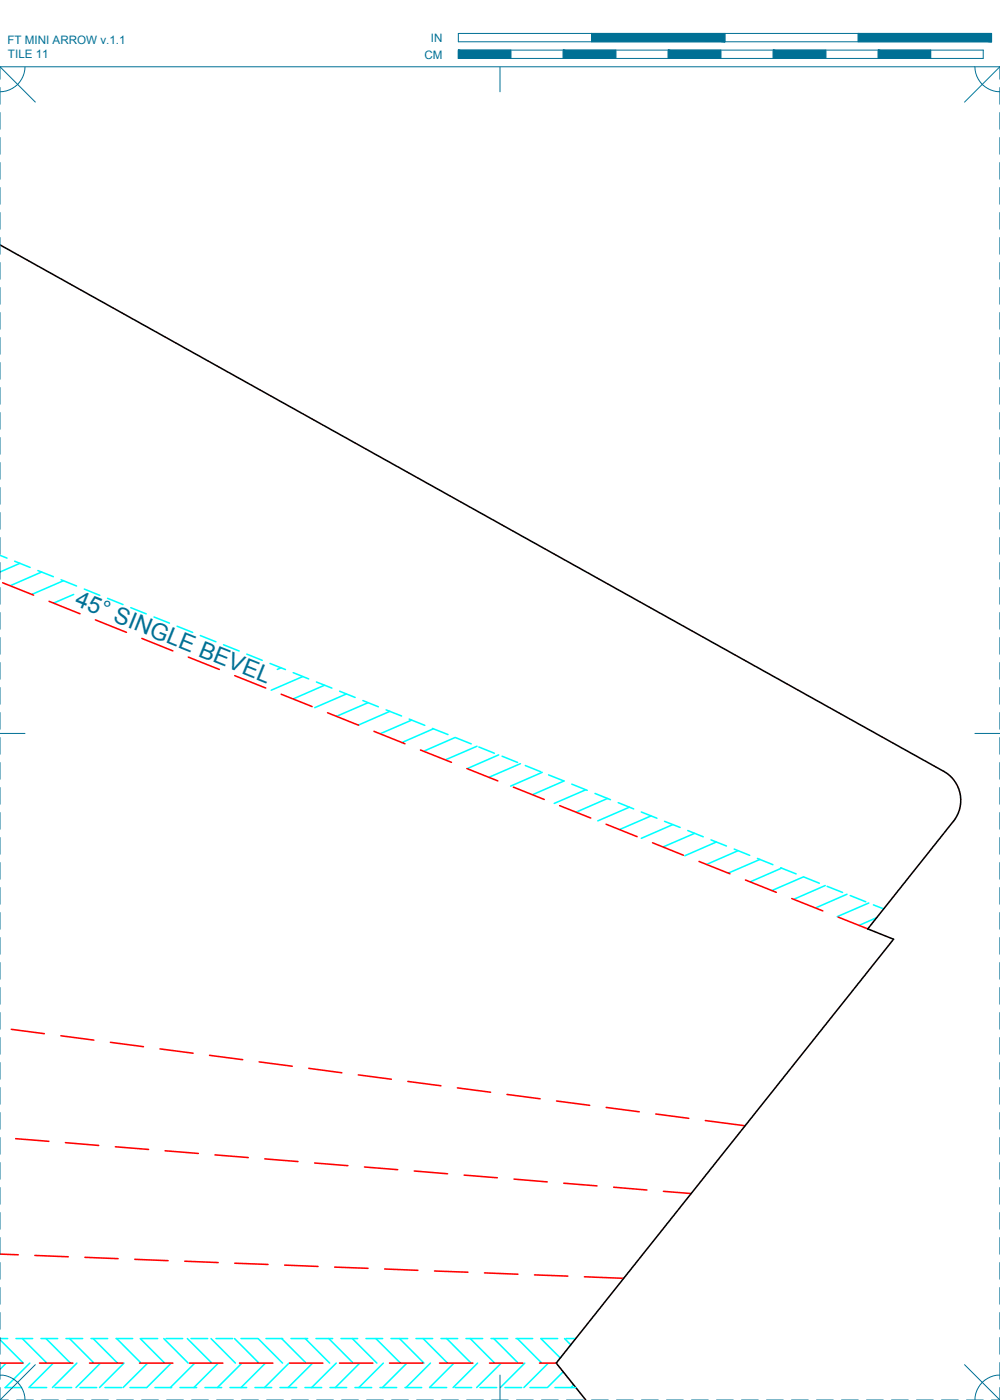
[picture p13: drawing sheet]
<svg xmlns="http://www.w3.org/2000/svg" width="190mm" height="267mm" viewBox="0 0 190 267" stroke-linecap="round" stroke-linejoin="round" font-family="sans-serif">
<defs><g id="words">
<text font-size="4.4" fill="#007095" x="14" y="115.3" transform="rotate(22 14 115.3)">45° SINGLE BEVEL</text>
<g font-size="2.2" fill="#007095">
<text x="1.4" y="8.5">FT MINI ARROW v.1.1</text>
<text x="1.5" y="11.1">TILE 11</text>
<text x="80.8" y="11.2">CM</text>
<text x="82.1" y="8">IN</text>
</g>
</g></defs>
<!-- layer: 04 BEVEL -->
<g fill="none" stroke="#0ff" stroke-width=".3">
<path d="M0 105.8l1.3 .5M2.8 106.9l2.9 1.2M3.8 107.3l-3.8 1.7M7.2 108.7l3 1.2M7.9 109l-6 2.6M11.6 110.4l3 1.2M12.1 110.6l-6 2.6M14 113.2l-3.8 1.7M16.1 112.2l2.9 1.2M20.5 114l2.9 1.2M24.9 115.8l3 1.1M29.3 117.5l3 1.2"/>
<path d="M33.7 119.3l3 1.2M38.2 121.1l2.9 1.2M42.6 122.8l3 1.2M47 124.6l3 1.2M51.4 126.4l3 1.2M53.5 127.2l-.7 .3M55.9 128.1l2.9 1.2M57.7 128.9l-6 2.6M60.3 129.9l2.9 1.2M61.8 130.5l-6 2.7M64.7 131.7l2.9 1.2M66 132.2l-6 2.6"/>
<path d="M69.1 133.5l3 1.1M70.1 133.9l-6 2.6M73.6 135.2l2.9 1.2M74.3 135.5l-6 2.6M78 137l2.9 1.2M78.4 137.2l-6 2.6M82.4 138.8l2.9 1.1M82.6 138.8l-6 2.7M86.7 140.5l-6 2.6M86.8 140.5l3 1.2M90.9 142.2l-6.1 2.6M91.2 142.3l3 1.2"/>
<path d="M95 143.8l-6 2.6M95.7 144.1l2.9 1.1M99.1 145.5l-6 2.6M100.1 145.8l2.9 1.2M103.3 147.1l-6 2.7M104.5 147.6l2.9 1.2-6 2.6M108.9 149.4l3 1.2M111.6 150.5l-6 2.6M113.3 151.2l3 1.1M115.7 152.1l-6 2.6M117.8 152.9l2.9 1.2M119.9 153.8l-6 2.6"/>
<path d="M122.2 154.7l2.9 1.2M124 155.4l-6 2.6M126.6 156.5l3 1.1M128.2 157.1l-6 2.6M131 158.2l3 1.2M132.3 158.8l-6 2.6M135.4 160l3 1.2M136.5 160.4l-6 2.6M139.9 161.8l2.9 1.1M140.6 162.1l-6 2.6M144.3 163.5l2.9 1.2M144.8 163.7l-6.1 2.6"/>
<path d="M148.7 165.3l3 1.2M148.9 165.4l-6 2.6M153.1 167l-6.1 2.7M153.1 167.1l3 1.2M157.2 168.7l-6 2.6M157.6 168.8l2.9 1.2M161.4 170.3l-6.1 2.7M162 170.6l2.9 1.2M165.5 172l-6 2.6M166.4 172.4l1.9 .7M167 174.8l-3.4 1.5M0 255.2l4.4 4.5"/>
<path d="M0 255h1.5M1.2 259.7l-1.2 1.2M3 255h3.2M4.3 255l4.6 4.7M5.7 259.7l-4.7 4.6M7.8 255h3.2M8.8 255l4.6 4.7M10.2 259.7l-4.7 4.6M12.6 255h3.1M13.3 255l4.6 4.7M14.6 259.7l-4.6 4.6M17.3 255h3.2"/>
<path d="M17.7 255l4.7 4.7M19.1 259.7l-4.6 4.6M22.1 255h3.2M22.2 255l4.7 4.7M23.6 259.7l-4.6 4.6M26.7 255l4.7 4.7M26.9 255h3.1M28.1 259.7l-4.6 4.6M31.2 255l4.7 4.7M31.6 255h3.2M32.6 259.7l-4.6 4.6h-3.2M35.7 255l4.7 4.7"/>
<path d="M36.4 255h3.2M37.1 259.7l-4.7 4.6M40.2 255l4.7 4.7M41.1 255h3.2M41.6 259.7l-4.7 4.6M44.7 255l4.6 4.7M45.9 255h3.2M46.1 259.7l-4.7 4.6M49.2 255l4.6 4.7M50.6 259.7l-4.7 4.6M50.7 255h3.1M53.7 255l4.6 4.7"/>
<path d="M55.1 259.7l-4.7 4.6M55.4 255h3.2M58.1 255l4.7 4.7M59.6 259.7l-4.7 4.6M60.2 255h3.2M62.6 255l4.7 4.7M64.1 259.7l-4.7 4.6M65 255h3.1M67.1 255l4.7 4.7M68.5 259.7l-4.6 4.6M69.7 255h3.2M71.6 255l4.7 4.7"/>
<path d="M73 259.7l-4.6 4.6M74.5 255h3.2M76.1 255l4.7 4.7M77.5 259.7l-4.6 4.6M79.2 255h3.2M80.6 255l4.7 4.7M82 259.7l-4.7 4.6M84 255h3.2M85.1 255l4.6 4.7M86.5 259.7l-4.7 4.6M88.8 255h3.1M89.6 255l4.6 4.7"/>
<path d="M91 259.7l-4.7 4.6M93.5 255h3.2M94.1 255l4.6 4.7M95.5 259.7l-4.7 4.6M98.3 255h3.2M98.6 255l4.6 4.7M100 259.7l-4.7 4.6M104.5 259.7l-4.7 4.6M106.2 255h-3.2l3.7 3.7M107.5 255l1.2 1.2M107.8 255h1.9M1 264.3h3.1"/>
<path d="M5.7 264.3h3.2M10.5 264.3h3.2M15.2 264.3h3.2M20 264.3h3.2M29.5 264.3h3.2M34.3 264.3h3.2M39.1 264.3h3.1M43.8 264.3h3.2M48.6 264.3h3.2M53.3 264.3h3.2M58.1 264.3h3.2M62.9 264.3h3.1"/>
<path d="M67.6 264.3h3.2M72.4 264.3h3.2M77.2 264.3h3.1M81.9 264.3h3.2M86.7 264.3h3.2M91.4 264.3h3.2M96.2 264.3h3.2M101 264.3h3.1M105.7 264.3h4M107.3 261.3l-3 3M109.3 263.8l-.5 .5"/>
</g>
<!-- layer: 01 CUT -->
<path d="M0 46.7l179.8 100.2a6.3 6.3 0 0 1 1.8 9.5M181.6 156.4l-16.3 20.6 4.9 1.9-64.2 80.8 5.6 7" fill="none" stroke="#000" stroke-width=".3"/>
<!-- layer: 02 SCORE -->
<g fill="none" stroke="#f00" stroke-width=".3">
<path d="M.5 111l5.9 2.4M9.4 114.6l5.8 2.3M18.2 118.1l5.9 2.4M27 121.6l5.9 2.4M35.9 125.2l5.9 2.3M44.7 128.7l5.9 2.4M53.6 132.2l5.9 2.4M62.4 135.8l5.9 2.4M71.2 139.3l6 2.4M80.1 142.9l5.9 2.3M88.9 146.4l5.9 2.4M97.8 149.9l5.9 2.4"/>
<path d="M106.6 153.5l5.9 2.3M115.5 157l5.9 2.4M124.3 160.5l5.9 2.4M133.2 164.1l5.8 2.4M142 167.6l5.9 2.4M150.8 171.2l5.9 2.3M159.7 174.7l5.6 2.3M2.2 196.1l6.2 .8M11.6 197.3l6.3 .8M21 198.6l6.3 .8M30.5 199.8l6.3 .8M3 216.9l6.3 .5"/>
<path d="M12.5 217.7l6.3 .5M22 218.5l6.3 .5M31.5 219.2l6.3 .5M39.9 201l6.3 .9M49.4 202.3l6.3 .8M58.8 203.5l6.3 .9M68.3 204.8l6.2 .8M77.7 206l6.3 .8M87.1 207.2l6.4 .9M96.6 208.5l6.3 .8M106 209.7l6.3 .9M115.5 211l6.3 .8"/>
<path d="M124.9 212.2l6.3 .8M134.4 213.5l7.6 1M0 238.9l3.5 .1M6.6 239.2l6.4 .2M16.2 239.5l6.3 .3M25.7 239.9l6.3 .3M41 220l6.3 .5M50.4 220.8l6.4 .5M59.9 221.6l6.4 .5M69.4 222.3l6.4 .5M78.9 223.1l6.4 .5M88.4 223.9l6.3 .5"/>
<path d="M97.9 224.6l6.3 .5M107.4 225.4l6.3 .5M116.9 226.2l6.3 .5M126.4 226.9l5.3 .5M0 259.7h4.4M7.5 259.7h6.4M17.1 259.7h6.3M26.6 259.7h6.3M35.2 240.3l6.4 .2M36.1 259.7h6.4M44.7 240.6l6.4 .3M45.6 259.7h6.4"/>
<path d="M54.2 241l6.4 .3M55.2 259.7h6.3M63.8 241.4l6.3 .2M64.7 259.7h6.3M73.3 241.7l6.3 .3M74.2 259.7h6.4M82.8 242.1l6.3 .3M83.7 259.7h6.4M92.3 242.5l6.4 .2M93.3 259.7h6.3M101.8 242.9l6.4 .2M102.8 259.7h3.2"/>
<path d="M111.3 243.2l7.5 .3"/>
</g>
<!-- layer: 22 TILED -->
<g fill="none" stroke="#007095" stroke-width=".19">
<path d="M0 12.7l6.7 6.8M0 16.7v3.2M4.8 12.7a4.8 4.8 0 0 1-4.8 4.8M87.3 6.4h101.6v1.6h-101.6zM87.3 9.5h100v1.6h-100zM95.2 12.7v4.8M97.3 9.5v1.6M107.3 9.5v1.6M112.7 6.4v1.6M117.3 9.5v1.6M127.3 9.5v1.6M137.3 9.5v1.6"/>
<path d="M138.1 6.4v1.6M147.3 9.5v1.6M157.3 9.5v1.6M163.5 6.4v1.6M167.3 9.5v1.6M177.3 9.5v1.6M185.7 12.7a4.8 4.8 0 0 0 4.8 4.8M190.5 12.7h-190.5v2.4M190.5 12.7l-6.8 6.8M190.5 12.7v2.4M190.5 16.7v3.2M0 21.4v3.2"/>
<path d="M0 26.2v3.2M0 31v3.1M0 35.7v3.2M190.5 21.4v3.2M190.5 26.2v3.2M190.5 31v3.1M190.5 35.7v3.2M0 40.5v3.2M0 45.3v3.1M0 50v3.2M0 54.8v3.2M0 59.5v3.2"/>
<path d="M190.5 40.5v3.2M190.5 45.3v3.1M190.5 50v3.2M190.5 54.8v3.2M190.5 59.5v3.2M0 64.3v3.2M0 69.1v3.1M0 73.8v3.2M0 78.6v3.2M190.5 64.3v3.2M190.5 69.1v3.1M190.5 73.8v3.2"/>
<path d="M190.5 78.6v3.2M0 83.4v3.1M0 88.1v3.2M0 92.9v3.2M0 97.6v3.2M190.5 83.4v3.1M190.5 88.1v3.2M190.5 92.9v3.2M190.5 97.6v3.2M0 102.4v3.2M0 107.2v3.1M0 111.9v3.2"/>
<path d="M0 116.7v3.2M190.5 102.4v3.2M190.5 107.2v3.1M190.5 111.9v3.2M190.5 116.7v3.2M0 139.7h4.8M0 121.5v3.1M0 126.2v3.2M0 131v3.2M0 135.7v3.2M185.7 139.7h4.8M190.5 121.5v3.1"/>
<path d="M190.5 126.2v3.2M190.5 131v3.2M190.5 135.7v3.2M0 140.5v3.2M0 145.3v3.1M0 150v3.2M0 154.8v3.2M0 159.6v3.1M190.5 140.5v3.2M190.5 145.3v3.1M190.5 150v3.2M190.5 154.8v3.2"/>
<path d="M190.5 159.6v3.1M0 164.3v3.2M0 169.1v3.2M0 173.8v3.2M0 178.6v3.2M190.5 164.3v3.2M190.5 169.1v3.2M190.5 173.8v3.2M190.5 178.6v3.2M0 183.4v3.1M0 188.1v3.2M0 192.9v3.2"/>
<path d="M0 197.7v3.1M190.5 183.4v3.1M190.5 188.1v3.2M190.5 192.9v3.2M190.5 197.7v3.1M0 202.4v3.2M0 207.2v3.2M0 211.9v3.2M0 216.7v3.2M190.5 202.4v3.2M190.5 207.2v3.2M190.5 211.9v3.2"/>
<path d="M190.5 216.7v3.2M0 221.5v3.1M0 226.2v3.2M0 231v3.2M0 235.8v3.1M190.5 221.5v3.1M190.5 226.2v3.2M190.5 231v3.2M190.5 235.8v3.1M0 240.5v3.2M0 245.3v3.2M0 250v3.2"/>
<path d="M0 254.8v3.2M0 259.6v3.1M6.7 260l-6.7 6.7M183.7 260l6.8 6.7M190.5 240.5v3.2M190.5 245.3v3.2M190.5 250v3.2M190.5 254.8v3.2M190.5 259.6v3.1M0 262a4.7 4.7 0 0 1 4.8 4.7M0 264.3v2.4M0 266.7h1.6"/>
<path d="M3.2 266.7h3.1M7.9 266.7h3.2M12.7 266.7h3.2M17.5 266.7h3.1M22.2 266.7h3.2M27 266.7h3.2M31.7 266.7h3.2M36.5 266.7h3.2M41.3 266.7h3.1M46 266.7h3.2M50.8 266.7h3.2M55.6 266.7h3.1"/>
<path d="M60.3 266.7h3.2M65.1 266.7h3.2M69.8 266.7h3.2M74.6 266.7h3.2M79.4 266.7h3.1M84.1 266.7h3.2M88.9 266.7h3.2M93.7 266.7h3.1M95.2 262v4.7M98.4 266.7h3.2M103.2 266.7h3.1M107.9 266.7h3.2"/>
<path d="M112.7 266.7h3.2M117.5 266.7h3.1M122.2 266.7h3.2M127 266.7h3.2M131.7 266.7h3.2M136.5 266.7h3.2M141.3 266.7h3.1M146 266.7h3.2M150.8 266.7h3.2M155.6 266.7h3.1M160.3 266.7h3.2M165.1 266.7h3.2"/>
<path d="M169.8 266.7h3.2M174.6 266.7h3.2M179.4 266.7h3.1M184.1 266.7h3.2M188.9 266.7h1.6M190.5 262a4.7 4.7 0 0 0-4.8 4.7M190.5 264.3v2.4"/>
</g>
<g fill="#007095" stroke="#007095" stroke-width=".19">
<path d="M163.5 6.4l25.4 1.6v-1.6zM163.5 6.4l25.4 1.6h-25.4z"/>
<path d="M112.7 6.4l25.4 1.6v-1.6zM112.7 6.4l25.4 1.6h-25.4z"/>
<path d="M167.3 9.5l10 1.6v-1.6zM167.3 9.5l10 1.6h-10z"/>
<path d="M147.3 9.5l10 1.6v-1.6zM147.3 9.5l10 1.6h-10z"/>
<path d="M127.3 9.5l10 1.6v-1.6zM127.3 9.5l10 1.6h-10z"/>
<path d="M107.3 9.5l10 1.6v-1.6zM107.3 9.5l10 1.6h-10z"/>
<path d="M87.3 9.5l10 1.6v-1.6zM87.3 9.5l10 1.6h-10z"/>
</g>
<use href="#words"/>
</svg>
